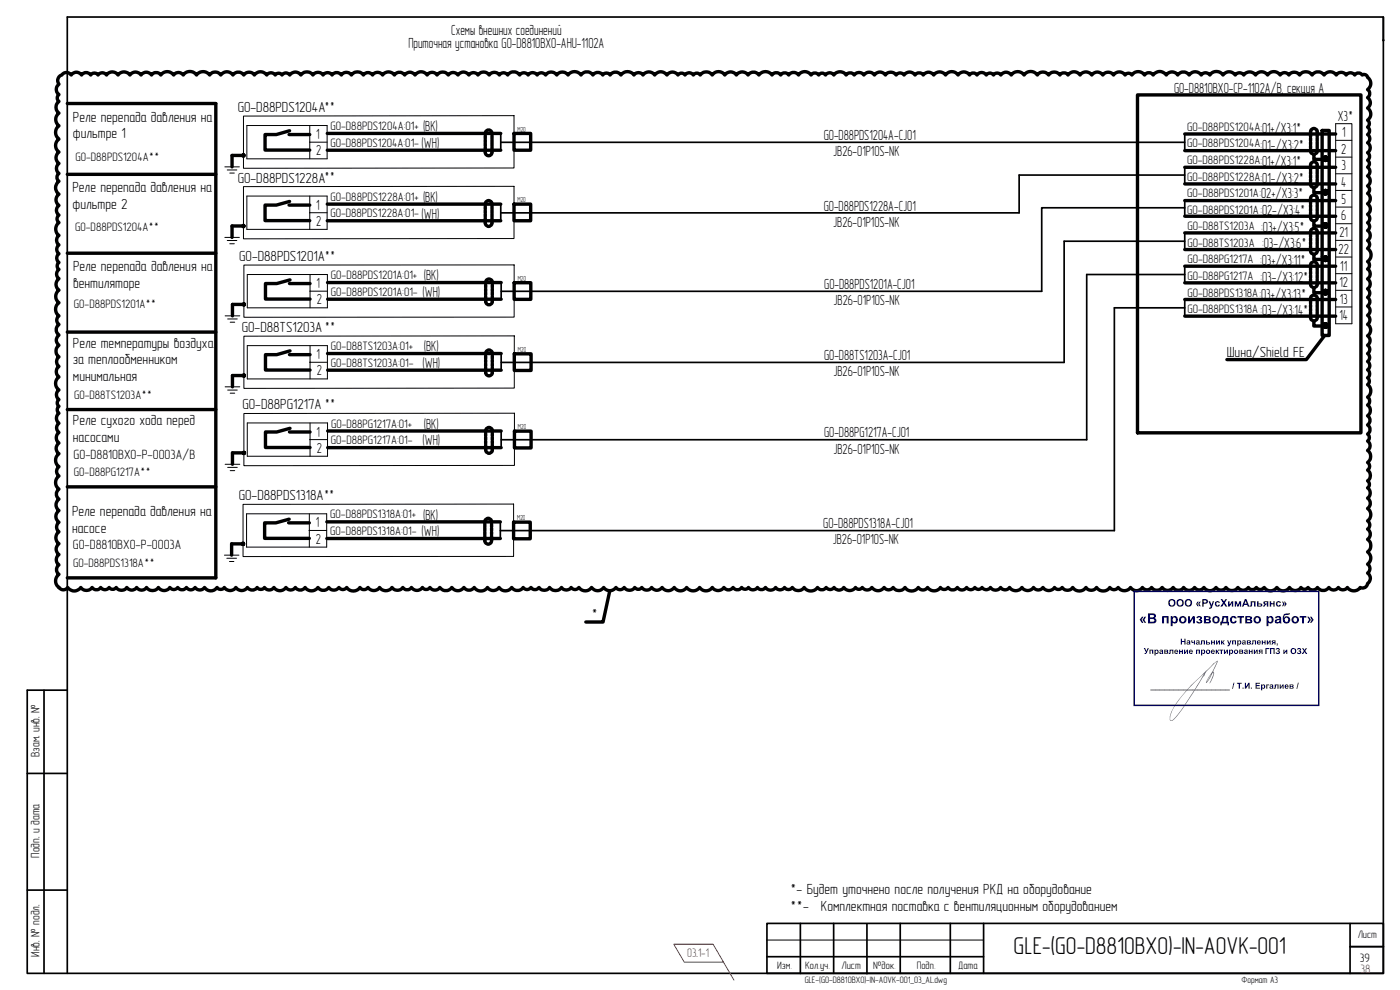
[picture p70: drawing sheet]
<svg xmlns="http://www.w3.org/2000/svg" width="420mm" height="297mm" viewBox="0 0 420 297" stroke-linecap="round" stroke-linejoin="round" font-family="sans-serif">
<defs><g id="words">
<text font-size="7.3" x="304.2" y="286.4">GLE-(G0-D8810BX0)-IN-AOVK-001</text>
<g font-size="4.4">
<text x="135.4" y="10.4">Схемы внешних соединений</text>
<text x="122.6" y="14.4">Приточная установка G0-D8810BX0-AHU-1102A</text>
<text x="352.3" y="27.9">G0-D8810BX0-CP-1102A/B, секция A</text>
<text x="71.3" y="33.6">G0-D88PDS1204A**</text>
<text x="21.9" y="36.5">Реле перепада давления на</text>
<text x="21.9" y="41.5">фильтре 1</text>
<text x="94.9" y="41.7">1</text>
<text x="127" y="39.4">(BK)</text>
<text x="378.2" y="39.9">:01+/X3:1*</text>
<text x="401.5" y="36.3">X3*</text>
<text x="402.8" y="41.1">1</text>
<text x="94.9" y="46.6">2</text>
<text x="126.5" y="44.4">(WH)</text>
<text x="247.2" y="42">G0-D88PDS1204A-CJ01</text>
<text x="250.1" y="46.9">JB26-01P10S-NK</text>
<text x="378.3" y="44.9">:01-/X3:2*</text>
<text x="402.5" y="46.1">2</text>
<text x="378.2" y="49.9">:01+/X3:1*</text>
<text x="402.6" y="51.1">3</text>
<text x="21.8" y="57.7">Реле перепада давления на</text>
<text x="71.3" y="54.8">G0-D88PDS1228A**</text>
<text x="378" y="59.5">:02+/X3:3*</text>
<text x="378.3" y="54.8">:01-/X3:2*</text>
<text x="402.5" y="56.1">4</text>
<text x="21.8" y="62.7">фильтре 2</text>
<text x="94.9" y="62.9">1</text>
<text x="126.5" y="65.6">(WH)</text>
<text x="127" y="60.6">(BK)</text>
<text x="247.2" y="63.2">G0-D88PDS1228A-CJ01</text>
<text x="378.2" y="64.4">:02-/X3:4*</text>
<text x="402.6" y="61.1">5</text>
<text x="94.9" y="67.8">2</text>
<text x="250.1" y="68.1">JB26-01P10S-NK</text>
<text x="378.5" y="69.5">:03+/X3:5*</text>
<text x="402" y="71.2">21</text>
<text x="402.5" y="66.1">6</text>
<text x="378.8" y="74.5">:03-/X3:6*</text>
<text x="401.7" y="76.1">22</text>
<text x="21.9" y="81.3">Реле перепада давления на</text>
<text x="71.8" y="78.3">G0-D88PDS1201A**</text>
<text x="378.2" y="79.6">:03+/X3:11*</text>
<text x="402.3" y="81.2">11</text>
<text x="21.9" y="86.3">вентиляторе</text>
<text x="95" y="86.5">1</text>
<text x="126.8" y="89.1">(WH)</text>
<text x="127.2" y="84.1">(BK)</text>
<text x="247.4" y="86.7">G0-D88PDS1201A-CJ01</text>
<text x="378" y="89.6">:03+/X3:13*</text>
<text x="378.2" y="84.5">:03-/X3:12*</text>
<text x="402" y="86.1">12</text>
<text x="95" y="91.3">2</text>
<text x="250.2" y="91.6">JB26-01P10S-NK</text>
<text x="378.2" y="94.5">:03-/X3:14*</text>
<text x="402.1" y="91.2">13</text>
<text x="72.6" y="99.6">G0-D88TS1203A **</text>
<text x="402" y="96.1">14</text>
<text x="21.9" y="104.3">Реле температуры воздуха</text>
<text x="95" y="107.8">1</text>
<text x="127.2" y="105.4">(BK)</text>
<text x="247.3" y="108">G0-D88TS1203A-CJ01</text>
<text x="368.2" y="107.3">Шина/Shield FE</text>
<text x="21.9" y="109.3">за теплообменником</text>
<text x="95" y="112.6">2</text>
<text x="126.8" y="110.4">(WH)</text>
<text x="250.1" y="112.9">JB26-01P10S-NK</text>
<text x="21.9" y="114.4">минимальная</text>
<text x="72.8" y="122.8">G0-D88PG1217A **</text>
<text x="21.9" y="127.6">Реле сухого хода перед</text>
<text x="95" y="131">1</text>
<text x="127.2" y="128.6">(BK)</text>
<text x="247.3" y="131.2">G0-D88PG1217A-CJ01</text>
<text x="21.9" y="132.6">насосами</text>
<text x="95" y="135.8">2</text>
<text x="126.8" y="133.6">(WH)</text>
<text x="250.1" y="136.1">JB26-01P10S-NK</text>
<text x="21.6" y="154.8">Реле перепада давления на</text>
<text x="71.7" y="150.1">G0-D88PDS1318A**</text>
<text x="127" y="155.9">(BK)</text>
<text x="21.6" y="159.8">насосе</text>
<text x="94.7" y="158.3">1</text>
<text x="126.5" y="160.9">(WH)</text>
<text x="247.1" y="158.5">G0-D88PDS1318A-CJ01</text>
<text x="94.8" y="163.1">2</text>
<text x="249.9" y="163.4">JB26-01P10S-NK</text>
<text x="177.5" y="185.6">*</text>
<text x="237.2" y="268.4">*- Будет уточнено после получения РКД на оборудование</text>
<text x="237.2" y="273.4">**-</text>
<text x="246.4" y="273.4">Комплектная поставка с вентиляционным оборудованием</text>
</g>
<g font-size="4">
<text x="22.1" y="137.7">G0-D8810BX0-P-0003A/B</text>
<text x="21.8" y="164.8">G0-D8810BX0-P-0003A</text>
</g>
<g font-size="3.7">
<text x="99.2" y="39">G0-D88PDS1204A:01+</text>
<text x="356.3" y="39.2">G0-D88PDS1204A</text>
<text x="99.1" y="44">G0-D88PDS1204A:01-</text>
<text x="356.3" y="44.2">G0-D88PDS1204A</text>
<text x="22.6" y="48.2">G0-D88PDS1204A**</text>
<text x="356.3" y="49.2">G0-D88PDS1228A</text>
<text x="356.3" y="54.2">G0-D88PDS1228A</text>
<text x="356.3" y="59.3">G0-D88PDS1201A</text>
<text x="99.1" y="65.2">G0-D88PDS1228A:01-</text>
<text x="99.2" y="60.2">G0-D88PDS1228A:01+</text>
<text x="356.3" y="64.2">G0-D88PDS1201A</text>
<text x="22.6" y="69.4">G0-D88PDS1204A**</text>
<text x="356.4" y="69">G0-D88TS1203A</text>
<text x="356.4" y="74">G0-D88TS1203A</text>
<text x="99.3" y="83.7">G0-D88PDS1201A:01+</text>
<text x="356.4" y="79">G0-D88PG1217A</text>
<text x="99.3" y="88.7">G0-D88PDS1201A:01-</text>
<text x="356.4" y="84">G0-D88PG1217A</text>
<text x="356.4" y="89">G0-D88PDS1318A</text>
<text x="22.2" y="92.3">G0-D88PDS1201A**</text>
<text x="356.4" y="94">G0-D88PDS1318A</text>
<text x="99.3" y="105.1">G0-D88TS1203A:01+</text>
<text x="99.3" y="110">G0-D88TS1203A:01-</text>
<text x="22.2" y="119.6">G0-D88TS1203A**</text>
<text x="99.4" y="128.3">G0-D88PG1217A:01+</text>
<text x="99.3" y="133.3">G0-D88PG1217A:01-</text>
<text x="22.2" y="142.8">G0-D88PG1217A**</text>
<text x="99.1" y="155.6">G0-D88PDS1318A:01+</text>
<text x="99.1" y="160.5">G0-D88PDS1318A:01-</text>
<text x="21.9" y="170.1">G0-D88PDS1318A**</text>
<text x="11.8" y="227.1" transform="rotate(-90 11.8 227.1)">Взам. инв. №</text>
<text x="11.8" y="257.3" transform="rotate(-90 11.8 257.3)">Подп. и дата</text>
<text x="11.8" y="287.1" transform="rotate(-90 11.8 287.1)">Инв. № подл.</text>
<text x="408.1" y="288.6">39</text>
</g>
<g font-size="3.7" fill="#f00">
<text x="206.3" y="287.1">03.1-1</text>
<text x="408.3" y="291.8">38</text>
</g>
<g font-size="3.2">
<text x="407.5" y="281.5">Лист</text>
<text x="233.2" y="290.7">Изм.</text>
<text x="241.6" y="290.7">Кол.уч.</text>
<text x="252.6" y="290.7">Лист</text>
<text x="262.1" y="290.7">№док.</text>
<text x="275.1" y="290.7">Подп.</text>
<text x="287.6" y="290.7">Дата</text>
</g>
<g font-size="2.8">
<text x="241.5" y="294.9">GLE-(G0-D8810BX0)-IN-AOVK-001_03_AL.dwg</text>
<text x="372.6" y="294.9">Формат А3</text>
</g>
<g font-size="2.2">
<text x="155.3" y="39.5">М20</text>
<text x="155.3" y="60.7">М20</text>
<text x="155.4" y="84.3">М20</text>
<text x="155.4" y="105.6">М20</text>
<text x="155.4" y="128.8">М20</text>
<text x="155.2" y="156.1">М20</text>
</g>
</g></defs>
<!-- layer: 0 -->
<g fill="none" stroke="#000" stroke-width=".3">
<path d="M73.1 34.8l81.2-.1v15.7l-81.2 .1zM74.1 37.7h24.1v10h-24.1zM93 37.7v10M67.5 50.1h4.3M68.2 51h2.9M69 51.9h1.3M73.1 56l81.2-.1v15.7l-81.2 .1zM74.1 58.8h24.1v10h-24.1zM93 42.7h5.2M93 58.8v10M67.5 71.2h4.3M68.2 72.2h2.9"/>
<path d="M69 73.1h1.3M73.2 79.5h81.1v15.7h-81.1zM93 63.8h5.2M67.6 94.8h4.4M68.3 95.7h2.9M69.1 96.7h1.3M74.2 82.4h24.1v10h-24.1zM93 87.4h5.3M93 82.4v10M67.6 116.1h4.4M68.3 117h2.9M69.1 118h1.3"/>
<path d="M73.2 100.9l81.1-.1v15.6l-81.1 .1zM74.2 103.7h24.1v10h-24.1zM93 103.7v10M93 108.7h5.3M67.6 139.3h4.4M73.2 124.1l81.2-.1v15.6l-81.2 .1zM74.2 126.9h24.1v10h-24.1zM93 126.9v10M93 131.9h5.3M68.3 140.2h2.9M69.1 141.2h1.3M72.9 151.3l81.2-.1v15.7l-81.2 .1z"/>
<path d="M74 154.2h24v10h-24zM92.8 159.2h5.2M92.8 154.2v10M67.4 166.6h4.3M68.1 167.5h2.9M68.9 168.5h1.3M230.2 282.1h65"/>
</g>
<g fill="#000" stroke="#000" stroke-width=".3">
<path d="M72.6 46.6v.3l.5-.3zM72.6 46.9l.5-.3-.3 .5zM73.1 46.6l-.3 .5h.3z"/>
<path d="M72.8 46.2l.3 .4v-.5zM72.8 46.2l.3 .4-.5-.2zM72.6 46.4v.2h.5z"/>
<path d="M73.1 46.6v.5h.2zM73.1 46.6l.4 .3-.2 .2zM73.1 46.6l.4 .3 .1-.3z"/>
<path d="M73.1 46.6h.5l-.1-.2zM73.3 46.2l.2 .2-.4 .2zM73.1 46.1v.5l.2-.4z"/>
<path d="M397.7 46.8h.3zM397.6 46.8h.4z"/>
<path d="M397.7 56.8h.3zM397.6 56.8h.4z"/>
<path d="M397.6 46.8l.6 .1zM397.4 46.9h.8z"/>
<path d="M397.6 48.5h.4zM397.6 48.5h.2z"/>
<path d="M397.6 56.8l.6 .1zM397.4 56.9h.8z"/>
<path d="M397.6 58.5h.4zM397.6 58.5h.2z"/>
<path d="M397.4 46.9l.9 .1zM397.3 47h1z"/>
<path d="M397.4 48.4h.8zM397.4 48.4l.6 .1z"/>
<path d="M397.4 56.9l.9 .1zM397.3 57h1z"/>
<path d="M397.4 58.4h.8zM397.4 58.4l.6 .1z"/>
<path d="M397.3 47l1.1 .1zM397.3 47l1.1 .1z"/>
<path d="M397.3 48.3h1zM397.3 48.3l.9 .1z"/>
<path d="M397.3 57l1.1 .1zM397.3 57l1.1 .1h-1.2z"/>
<path d="M397.3 58.3h1zM397.3 58.3l.9 .1z"/>
<path d="M397.2 47.1l1.3 .1zM397.2 47.1l1.3 .1h-1.5z"/>
<path d="M397.2 48.2h1.2zM397.2 48.2l1.1 .1z"/>
<path d="M397.2 57.1l1.3 .1zM397 57.2h1.5z"/>
<path d="M397.2 58.2h1.2zM397.2 58.2l1.1 .1z"/>
<path d="M397 47.2l1.6 .2-.1-.2zM397 47.2l1.6 .2h-1.6z"/>
<path d="M397 48.1h1.5zM397 48.1l1.4 .1z"/>
<path d="M397 57.2l1.6 .1zM397 57.2l1.6 .1z"/>
<path d="M397 58.1h1.5zM397 58.1l1.4 .1z"/>
<path d="M397 47.4l1.6 .1zM397 47.4l1.6 .1z"/>
<path d="M397 47.9l1.5 .2 .1-.2zM397 47.9l1.5 .2h-1.5z"/>
<path d="M397 57.3l1.6 .2zM397 57.3l1.6 .2z"/>
<path d="M397 57.9l1.5 .2 .1-.2zM397 57.9l1.5 .2h-1.5z"/>
<path d="M397 47.5l1.7 .2-.1-.2zM397 47.5l1.7 .2h-1.8z"/>
<path d="M397 47.8h1.6zM397 47.8l1.6 .1z"/>
<path d="M397 57.5l1.7 .1-.1-.1zM397 57.5l1.7 .1h-1.8z"/>
<path d="M397 57.8h1.6zM397 57.8l1.6 .1z"/>
<path d="M396.9 47.7l1.7 .1 .1-.1zM396.9 47.7l1.7 .1h-1.6z"/>
<path d="M396.9 57.6l1.7 .2 .1-.2zM396.9 57.6l1.7 .2h-1.6z"/>
<path d="M72.6 67.8v.3l.5-.3zM72.6 68.1l.5-.3-.3 .5zM73.1 67.8l-.3 .5h.3z"/>
<path d="M72.8 67.4l.3 .4v-.5zM72.8 67.4l.3 .4-.5-.2zM72.6 67.6v.2h.5z"/>
<path d="M73.1 67.8v.5h.2zM73.1 67.8l.4 .3-.2 .2zM73.1 67.8l.4 .3 .1-.3z"/>
<path d="M73.1 67.8h.5l-.1-.2zM73.3 67.4l.2 .2-.4 .2zM73.1 67.3v.5l.2-.4z"/>
<path d="M397.7 66.8h.3zM397.6 66.8h.4z"/>
<path d="M397.7 76.8h.3zM397.6 76.8h.4z"/>
<path d="M397.6 66.8l.6 .1zM397.4 66.9h.8z"/>
<path d="M397.6 68.5h.4zM397.6 68.5h.2z"/>
<path d="M397.6 76.8l.6 .1zM397.4 76.9h.8z"/>
<path d="M397.6 78.5h.4zM397.6 78.5h.2z"/>
<path d="M397.4 66.9l.9 .1zM397.3 67h1z"/>
<path d="M397.4 68.4h.8zM397.4 68.4l.6 .1z"/>
<path d="M397.4 76.9h.9zM397.3 76.9h1z"/>
<path d="M397.4 78.4h.8zM397.4 78.4l.6 .1z"/>
<path d="M397.3 67l1.1 .1zM397.3 67l1.1 .1h-1.2z"/>
<path d="M397.3 68.3h1zM397.3 68.3l.9 .1z"/>
<path d="M397.3 76.9l1.1 .2zM397.3 76.9l1.1 .2h-1.2z"/>
<path d="M397.3 78.3h1zM397.3 78.3l.9 .1z"/>
<path d="M397.2 67.1l1.3 .1zM397 67.2h1.5z"/>
<path d="M397.2 68.2h1.2zM397.2 68.2l1.1 .1z"/>
<path d="M397.2 77.1l1.3 .1zM397.2 77.1l1.3 .1h-1.5z"/>
<path d="M397.2 78.2h1.2zM397.2 78.2l1.1 .1z"/>
<path d="M397 67.2l1.6 .1zM397 67.2l1.6 .1z"/>
<path d="M397 68.1h1.5zM397 68.1l1.4 .1z"/>
<path d="M397 77.2l1.6 .1zM397 77.2l1.6 .1z"/>
<path d="M397 78.1h1.5zM397 78.1l1.4 .1z"/>
<path d="M397 67.3l1.6 .2v-.2zM397 67.3l1.6 .2h-1.6z"/>
<path d="M397 68h1.6zM397 68l1.5 .1z"/>
<path d="M397 77.3l1.6 .2v-.2zM397 77.3l1.6 .2h-1.6z"/>
<path d="M397 78h1.6zM397 78l1.5 .1z"/>
<path d="M397 67.5l1.7 .1zM397 67.5l1.7 .1z"/>
<path d="M397 67.8l1.6 .2v-.2zM397 67.8l1.6 .2h-1.6z"/>
<path d="M397 77.5l1.7 .2-.1-.2zM397 77.5l1.7 .2h-1.8z"/>
<path d="M397 77.8l1.6 .2v-.2zM397 77.8l1.6 .2h-1.6z"/>
<path d="M396.9 67.6l1.7 .2 .1-.2zM396.9 67.6l1.7 .2h-1.6z"/>
<path d="M396.9 77.7h1.8zM396.9 77.7l1.7 .1z"/>
<path d="M72.7 91.3v.3l.5-.3zM72.7 91.6l.5-.3-.3 .5zM73.2 91.3l-.3 .5h.3z"/>
<path d="M72.9 90.9l.3 .4v-.5zM72.7 91.1l.2-.2 .3 .4zM72.7 91.1v.2h.5z"/>
<path d="M73.2 91.3v.5h.2zM73.2 91.3l.4 .3-.2 .2zM73.2 91.3l.4 .3 .1-.3z"/>
<path d="M73.2 91.3h.5l-.1-.2zM73.4 90.9l.2 .2-.4 .2zM73.2 90.8v.5l.2-.4z"/>
<path d="M397.7 86.8h.3zM397.6 86.8h.4z"/>
<path d="M397.7 96.8h.3zM397.6 96.8h.4z"/>
<path d="M397.6 86.8l.6 .1zM397.4 86.9h.8z"/>
<path d="M397.6 88.5h.4zM397.6 88.5h.2z"/>
<path d="M397.6 96.8l.6 .1zM397.4 96.9h.8z"/>
<path d="M397.6 98.5h.4zM397.6 98.5h.2z"/>
<path d="M397.4 86.9l.9 .1zM397.3 87h1z"/>
<path d="M397.4 88.4h.8zM397.4 88.4l.6 .1z"/>
<path d="M397.4 96.9l.9 .1zM397.3 97h1z"/>
<path d="M397.4 98.4h.8zM397.4 98.4l.6 .1z"/>
<path d="M397.3 87l1.1 .1zM397.3 87l1.1 .1z"/>
<path d="M397.3 88.3h1zM397.3 88.3l.9 .1z"/>
<path d="M397.3 97l1.1 .1zM397.3 97l1.1 .1z"/>
<path d="M397.3 98.3h1zM397.3 98.3l.9 .1z"/>
<path d="M397.2 87.1l1.3 .1zM397 87.2h1.5z"/>
<path d="M397.2 88.2h1.2zM397.2 88.2l1.1 .1z"/>
<path d="M397.2 97.1l1.3 .1zM397 97.2h1.5z"/>
<path d="M397.2 98.2h1.2zM397.2 98.2l1.1 .1z"/>
<path d="M397 87.2l1.6 .1zM397 87.2l1.6 .1z"/>
<path d="M397 88.1h1.5zM397 88.1l1.4 .1z"/>
<path d="M397 97.2l1.6 .2-.1-.2zM397 97.2l1.6 .2h-1.6z"/>
<path d="M397 98.1h1.5zM397 98.1l1.4 .1z"/>
<path d="M397 87.3l1.6 .2v-.2zM397 87.3l1.6 .2h-1.6z"/>
<path d="M397 88h1.6zM397 88l1.5 .1z"/>
<path d="M397 97.4l1.6 .1zM397 97.4l1.6 .1z"/>
<path d="M397 97.9l1.5 .2 .1-.2zM397 97.9l1.5 .2h-1.5z"/>
<path d="M397 87.5l1.7 .2-.1-.2zM397 87.5l1.7 .2h-1.8z"/>
<path d="M397 87.8l1.6 .2v-.2zM397 87.8l1.6 .2h-1.6z"/>
<path d="M397 97.5l1.7 .1-.1-.1zM397 97.5l1.7 .1h-1.8z"/>
<path d="M397 97.8h1.6zM397 97.8l1.6 .1z"/>
<path d="M396.9 87.7h1.8zM396.9 87.7l1.7 .1z"/>
<path d="M396.9 97.6l1.7 .2 .1-.2zM396.9 97.6l1.7 .2h-1.6z"/>
<path d="M72.7 112.7v.2l.5-.2zM72.7 112.9l.5-.2-.3 .4zM73.2 112.7l-.3 .4 .3 .1z"/>
<path d="M72.9 112.3l.3 .4v-.5zM72.7 112.4l.2-.1 .3 .4zM72.7 112.4v.3h.5z"/>
<path d="M73.2 112.7v.5l.2-.1zM73.2 112.7l.4 .2-.2 .2zM73.2 112.7l.4 .2 .1-.2z"/>
<path d="M73.2 112.7h.5l-.1-.3zM73.4 112.3l.2 .1-.4 .3zM73.2 112.2v.5l.2-.4z"/>
<path d="M72.7 135.9l.1 .2 .4-.2zM72.8 136.1l.4-.2-.3 .4zM73.2 135.9l-.3 .4 .3 .1z"/>
<path d="M72.9 135.5l.3 .4v-.5zM72.9 135.5l.3 .4-.4-.2zM72.8 135.7l-.1 .2h.5z"/>
<path d="M73.2 135.9v.5l.2-.1zM73.2 135.9l.4 .2-.2 .2zM73.2 135.9l.4 .2 .1-.2z"/>
<path d="M73.2 135.9h.5l-.1-.2zM73.4 135.5l.2 .2-.4 .2zM73.2 135.4v.5l.2-.4z"/>
<path d="M72.4 163.2l.1 .2 .4-.2zM72.5 163.4l.4-.2-.2 .4zM72.9 163.2l-.2 .4 .2 .1z"/>
<path d="M72.7 162.7l.2 .5v-.5zM72.7 162.7l.2 .5-.4-.3zM72.5 162.9l-.1 .3h.5z"/>
<path d="M72.9 163.2v.5l.3-.1zM72.9 163.2l.5 .2-.2 .2zM72.9 163.2l.5 .2v-.2z"/>
<path d="M72.9 163.2h.5v-.3zM73.2 162.7l.2 .2-.5 .3zM72.9 162.7v.5l.3-.5z"/>
</g>
<g fill="none" stroke="#000" stroke-width=".51">
<path d="M150.3 40.1v5M150.3 42.7h205.3M355.6 40.2v5M355.6 50.2v5M355.6 52.5h-49.7v11.4h-155.6M150.3 61.3v5M355.6 62.3h-43v25.1h-162.2M355.6 60.2v4.7M355.6 69.9v5M355.6 79.9v5M355.6 72.4h-36.2v36.3h-169M150.4 84.8v5"/>
<path d="M355.6 89.9v5M355.6 82.4h-29.5v49.5h-175.7M355.6 92.4h-21.2v66.8h-184.2M150.4 106.1v5M150.4 129.4v5M150.2 156.6v5"/>
</g>
<g fill="none" stroke="#000" stroke-width="1">
<path d="M146 39.3l-.4 1.1M146.3 39.1h.7M147.3 39.3l.4 1.1M393.6 38.8l-.3 .6v.6M394 38.6h.7M395 38.8l.3 .4v.8M98.2 45.1h52.1M98.2 40h52.1M145.6 45.3l.4 1.2M145.6 40.8v.8M145.6 41.9v.8M145.6 43v.8"/>
<path d="M145.6 44.2v.7M146.3 46.7h.7M147.7 45.3l-.4 1.2M147.7 40.8v.8M147.7 41.9v.8M147.7 43v.8M147.7 44.2v.7M355.6 40.2h45.3M355.6 45.2h45.3M355.6 50.2h45.3M355.6 55.2h45.3M393.3 44.9v.6l.4 .5"/>
<path d="M393.3 54.8v.7l.4 .5M393.3 40.4v.7M393.3 41.5v.7M393.3 42.6v.8M393.3 43.7v.8M393.3 50.4v.7M393.3 51.5v.7M393.3 52.6v.8M393.3 53.7v.8M393.6 58.8l-.3 1.2M393.6 48.8l-.3 .5v.7M394 46.2h.7"/>
<path d="M394 58.6h.7M394 56.2h.7M394 48.6h.7M395 58.8l.3 .4v.8M395 48.8l.3 .4v.8M395.3 44.9v.8l-.3 .3M395.3 54.8v.9l-.3 .3M395.3 40.4v.7M395.3 41.5v.7M395.3 42.6v.8M395.3 43.7v.8M395.3 50.4v.7"/>
<path d="M395.3 51.5v.7M395.3 52.6v.8M395.3 53.7v.8M98.2 66.2h52.1M98.2 61.2h52.1M145.6 66.5l.4 1.1M145.6 62v.7M145.6 63.1v.8M145.6 64.2v.8M145.6 65.3v.8M146 60.4l-.4 1.2M146.3 67.8h.7"/>
<path d="M146.3 60.3h.7M147.3 60.4l.4 1.2M147.7 66.5l-.4 1.1M147.7 62v.7M147.7 63.1v.8M147.7 64.2v.8M147.7 65.3v.8M355.6 64.9h45.3M355.6 69.9h45.3M355.6 74.9h45.3M355.6 60.2h45.3M355.6 79.9h45.3"/>
<path d="M393.3 64.8v.7l.4 .5M393.3 74.9v.6l.4 .5M393.3 60.4v.7M393.3 61.5v.7M393.3 62.6v.8M393.3 63.7v.8M393.3 70.3v.8M393.3 71.5v.7M393.3 72.6v.7M393.3 73.7v.8M393.6 68.8l-.3 1.2M393.6 78.8l-.3 .6v.6"/>
<path d="M394 76.2h.7M394 68.6h.7M394 78.6h.7M394.7 66.2h-.7M395 68.8l.3 .4v.8M395 78.8l.3 .4v.8M395.3 64.8v.8l-.3 .4M395.3 74.9v.7l-.3 .4M395.3 60.4v.7M395.3 61.5v.7M395.3 62.6v.8M395.3 63.7v.8"/>
<path d="M395.3 70.3v.8M395.3 71.5v.7M395.3 72.6v.7M395.3 73.7v.8M98.3 84.8h52.1M98.3 89.8h52.1M145.8 90v.6l.3 .6M145.8 85.5v.8M145.8 86.6v.8M145.8 87.7v.8M145.8 88.9v.7M146.1 84l-.3 .5v.6"/>
<path d="M146.4 91.4h.7M146.4 83.8h.7M147.4 84l.3 .4v.7M147.7 90v.8l-.3 .4M147.7 85.5v.8M147.7 86.6v.8M147.7 87.7v.8M147.7 88.9v.7M355.6 84.9h45.3M355.6 89.9h45.3M355.6 94.9h45.3M393.3 84.9v.6l.4 .5"/>
<path d="M393.3 94.9v.6l.4 .5M393.3 80.3v.8M393.3 81.5v.7M393.3 82.6v.7M393.3 83.7v.8M393.3 90.4v.7M393.3 91.5v.7M393.3 92.6v.8M393.3 93.7v.8M393.6 88.8l-.3 .6v.6M394 86.2h.7M394 96.2h.7"/>
<path d="M394 88.6h.7M395 88.8l.3 .4v.8M395.3 84.9v.8l-.3 .3M395.3 94.9v.8l-.3 .3M395.3 80.3v.8M395.3 81.5v.7M395.3 82.6v.7M395.3 83.7v.8M395.3 90.4v.7M395.3 91.5v.7M395.3 92.6v.8M395.3 93.7v.8"/>
<path d="M98.3 106.1h52.1M98.3 111.1h52.1M145.8 111.3v.7l.3 .5M145.8 106.8v.8M145.8 108v.7M145.8 109.1v.7M145.8 110.2v.7M146.1 105.3l-.3 .6v.6M146.4 112.7h.7M146.4 105.1h.7M147.4 105.3l.3 .3v.9M147.7 111.3v.8l-.3 .4"/>
<path d="M147.7 106.8v.8M147.7 108v.7M147.7 109.1v.7M147.7 110.2v.7M98.3 134.3h52.1M98.3 129.3h52.1M145.8 134.6l.3 1.1M145.8 130.1v.7M145.8 131.2v.7M145.8 132.3v.7M145.8 133.4v.8M146.1 128.5l-.3 1.2"/>
<path d="M146.4 135.9h.8M146.4 128.3h.7M147.4 128.5l.3 .4v.8M147.7 134.6v.8l-.3 .3M147.7 130.1v.7M147.7 131.2v.7M147.7 132.3v.7M147.7 133.4v.8M98.1 156.6h52.1M145.5 157.3v.8M145.5 158.4v.8M145.5 159.6v.7"/>
<path d="M145.8 155.8l-.3 1.2M146.1 155.6h.8M147.2 155.8l.3 1.2M147.5 157.3v.8M147.5 158.4v.8M147.5 159.6v.7M98.1 161.6h52.1M145.5 161.8l.3 1.2M145.5 160.7v.7M146.2 163.2h.7M147.5 161.8l-.3 1.2M147.5 160.7v.7"/>
</g>
<!-- layer: 0 -->
<g fill="none" stroke="#000" stroke-width="1">
<path d="M17.7 23.1l1.1-.8a1.69 1.69 0 0 1 2.6 .2 1.83 1.83 0 0 1 3.1 0 1.67 1.67 0 0 1 2.7 0 1.32 1.32 0 0 1 2.2 0 1.53 1.53 0 0 1 2.6 0 2.08 2.08 0 0 1 3.4 0 2.16 2.16 0 0 1 3.6 0 2.02 2.02 0 0 1 3.3 0 1.87 1.87 0 0 1 3.2 0 1.72 1.72 0 0 1 2.8 0 2.33 2.33 0 0 1 3.8 0 1.74 1.74 0 0 1 2.9 0 2.4 2.4 0 0 1 4 0 2.41 2.41 0 0 1 3.9 0 2.02 2.02 0 0 1 3.4 0 2.19 2.19 0 0 1 3.6 0 1.99 1.99 0 0 1 3.3 0 1.91 1.91 0 0 1 3.1 0 2.27 2.27 0 0 1 3.8 0 1.53 1.53 0 0 1 2.5 0 1.21 1.21 0 0 1 2 0 1.38 1.38 0 0 1 2.4 0 2.02 2.02 0 0 1 3.3 0 2.2 2.2 0 0 1 3.6 0 1.85 1.85 0 0 1 3 0 1.63 1.63 0 0 1 2.8 0 1.72 1.72 0 0 1 2.7 0 1.81 1.81 0 0 1 3.1 0 2.2 2.2 0 0 1 3.6 0 1.67 1.67 0 0 1 2.7 0 1.81 1.81 0 0 1 3 0 2.16 2.16 0 0 1 3.6 0 1.89 1.89 0 0 1 3.1 0 1.83 1.83 0 0 1 3 0 2.19 2.19 0 0 1 3.7 0 1.77 1.77 0 0 1 2.9 0 2.06 2.06 0 0 1 3.4 0 1.78 1.78 0 0 1 3 0 1.94 1.94 0 0 1 3.2 0 1.63 1.63 0 0 1 2.7 0 2.06 2.06 0 0 1 3.4 0 1.85 1.85 0 0 1 3.1 0 1.49 1.49 0 0 1 2.5 0 2.2 2.2 0 0 1 3.6 0 1.53 1.53 0 0 1 2.5 0 1.63 1.63 0 0 1 2.7 0 1.53 1.53 0 0 1 2.5 0 2.02 2.02 0 0 1 3.4 0 2.06 2.06 0 0 1 3.4 0 2.37 2.37 0 0 1 3.9 0 2.16 2.16 0 0 1 3.5 0 1.82 1.82 0 0 1 3 0 1.32 1.32 0 0 1 2.2 0 1.99 1.99 0 0 1 3.3 0 2.37 2.37 0 0 1 3.8 0 1.63 1.63 0 0 1 2.8 0 2.12 2.12 0 0 1 3.5 0 2.23 2.23 0 0 1 3.7 0 1.98 1.98 0 0 1 3.3 0 1.29 1.29 0 0 1 2.1 0 1.49 1.49 0 0 1 2.5 0 1.25 1.25 0 0 1 2 0 2.2 2.2 0 0 1 3.6 0 2.25 2.25 0 0 1 3.8 0 2.08 2.08 0 0 1 3.5 0 2.12 2.12 0 0 1 3.5 0 1.99 1.99 0 0 1 3.3 0 2.41 2.41 0 0 1 3.9 0 1.57 1.57 0 0 1 2.6 0 1.46 1.46 0 0 1 2.4 0 1.82 1.82 0 0 1 2.9 0 2.25 2.25 0 0 1 3.8 0 1.4 1.4 0 0 1 2.3 0 1.21 1.21 0 0 1 2 0 1.49 1.49 0 0 1 2.5 0 2.23 2.23 0 0 1 3.7 0 1.5 1.5 0 0 1 2.5 0 1.74 1.74 0 0 1 2.8 0 1.91 1.91 0 0 1 3.2 0 1.98 1.98 0 0 1 3.3 0 1.95 1.95 0 0 1 3.2 0 1.42 1.42 0 0 1 2.4 0 1.98 1.98 0 0 1 3.3 0 1.5 1.5 0 0 1 2.5 0 1.87 1.87 0 0 1 3.1 0 2.16 2.16 0 0 1 3.6 0 2.25 2.25 0 0 1 3.7 0 2.04 2.04 0 0 1 3.5 0 1.36 1.36 0 0 1 2.2 0 1.66 1.66 0 0 1 2.8 0 1.28 1.28 0 0 1 2.2 0 1.32 1.32 0 0 1 2.2 0 1.87 1.87 0 0 1 3.1 0 2.33 2.33 0 0 1 3.8 0 2.4 2.4 0 0 1 4 0 2.06 2.06 0 0 1 3.4 0 2.06 2.06 0 0 1 3.4 0 1.46 1.46 0 0 1 2.4 0 2.19 2.19 0 0 1 3.6 0 2.12 2.12 0 0 1 3.6 0 1.98 1.98 0 0 1 3.3 0 1.95 1.95 0 0 1 3.2 0 2.08 2.08 0 0 1 3.5 0 1.21 1.21 0 0 1 2 0 2.29 2.29 0 0 1 3.8 0 1.57 1.57 0 0 1 2.6 0 2.36 2.36 0 0 1 3.9 0 2.04 2.04 0 0 1 3.4 0 2.1 2.1 0 0 1 3.5 0 2.19 2.19 0 0 1 3.6 0 1.57 1.57 0 0 1 2.6 0 2.36 2.36 0 0 1 3.9 0 2.23 2.23 0 0 1 3.7 0 1.53 1.53 0 0 1 2.6 0 2.16 2.16 0 0 1 3.5 0 2.15 2.15 0 0 1 3.6 0 2.25 2.25 0 0 1 3.8 0 1.56 1.56 0 0 1 2.6 0 1.95 1.95 0 0 1 3.2 0 2.31 2.31 0 0 1 3.8 0 2.2 2.2 0 0 1 3.6 0 2.19 2.19 0 0 1 3.6 0 1.77 1.77 0 0 1 3 0 1.57 1.57 0 0 1 2.6 0 1.36 1.36 0 0 1 2.2 0 1.03 1.03 0 0 1 1.6 .7 2.19 2.19 0 0 1 0 3.7 1.46 1.46 0 0 1 0 2.4 1.87 1.87 0 0 1 0 3.1 2.19 2.19 0 0 1 0 3.7 1.25 1.25 0 0 1 0 2 1.36 1.36 0 0 1 0 2.3 1.45 1.45 0 0 1 0 2.4 1.77 1.77 0 0 1 0 3 1.4 1.4 0 0 1 0 2.3 1.25 1.25 0 0 1 0 2.1 1.56 1.56 0 0 1 0 2.6 1.81 1.81 0 0 1 0 3 1.36 1.36 0 0 1 0 2.2 1.89 1.89 0 0 1 0 3.1 1.91 1.91 0 0 1 0 3.2 1.53 1.53 0 0 1 0 2.5 1.38 1.38 0 0 1 0 2.4 1.81 1.81 0 0 1 0 3 1.42 1.42 0 0 1 0 2.3 2.36 2.36 0 0 1 0 4 1.36 1.36 0 0 1 0 2.2 1.77 1.77 0 0 1 0 3 1.77 1.77 0 0 1 0 2.9 1.57 1.57 0 0 1 0 2.6 1.57 1.57 0 0 1 0 2.6 1.66 1.66 0 0 1 0 2.8 1.63 1.63 0 0 1 0 2.7 2.04 2.04 0 0 1 0 3.4 1.7 1.7 0 0 1 0 2.9 1.49 1.49 0 0 1 0 2.5 1.42 1.42 0 0 1 0 2.3 1.49 1.49 0 0 1 0 2.5 1.46 1.46 0 0 1 0 2.5 1.21 1.21 0 0 1 0 2 2.31 2.31 0 0 1 0 3.8 1.42 1.42 0 0 1 0 2.3 1.95 1.95 0 0 1 0 3.2 1.67 1.67 0 0 1 0 2.8 1.67 1.67 0 0 1 0 2.7 1.25 1.25 0 0 1 0 2.1 1.7 1.7 0 0 1 0 2.9 2.2 2.2 0 0 1 0 3.6 1.35 1.35 0 0 1 0 2.2 1.95 1.95 0 0 1 0 3.3 1.29 1.29 0 0 1 0 2.1 1.89 1.89 0 0 1 0 3.1 1.89 1.89 0 0 1 0 3.1 2.27 2.27 0 0 1 0 3.7 1.45 1.45 0 0 1 0 2.4 1.89 1.89 0 0 1 0 3.1 2.31 2.31 0 0 1 0 3.8 2.23 2.23 0 0 1 0 3.7 1.6 1.6 0 0 1 0 2.6 1.87 1.87 0 0 1 0 3.2 1.49 1.49 0 0 1-2.2 1.2 2.33 2.33 0 0 1-3.8 0 1.63 1.63 0 0 1-2.7 0 1.7 1.7 0 0 1-2.9 0 2.1 2.1 0 0 1-3.4 0 1.7 1.7 0 0 1-2.8 0 1.29 1.29 0 0 1-2.2 0 2.04 2.04 0 0 1-3.4 0 2.29 2.29 0 0 1-3.8 0 2.29 2.29 0 0 1-3.8 0 1.38 1.38 0 0 1-2.3 0 1.46 1.46 0 0 1-2.4 0 1.87 1.87 0 0 1-3.2 0 2.2 2.2 0 0 1-3.6 0 1.77 1.77 0 0 1-2.9 0 2.19 2.19 0 0 1-3.7 0 1.66 1.66 0 0 1-2.8 0 1.98 1.98 0 0 1-3.3 0 1.87 1.87 0 0 1-3.1 0 1.98 1.98 0 0 1-3.3 0 1.91 1.91 0 0 1-3.2 0 1.67 1.67 0 0 1-2.7 0 2.11 2.11 0 0 1-3.6 0 2.27 2.27 0 0 1-3.7 0 1.49 1.49 0 0 1-2.5 0 2.4 2.4 0 0 1-4 0 1.91 1.91 0 0 1-3.2 0 2.4 2.4 0 0 1-4 0 1.91 1.91 0 0 1-3.1 0 1.4 1.4 0 0 1-2.3 0 2.08 2.08 0 0 1-3.5 0 1.7 1.7 0 0 1-2.8 0 2.08 2.08 0 0 1-3.5 0 2.27 2.27 0 0 1-3.7 0 1.6 1.6 0 0 1-2.7 0 1.85 1.85 0 0 1-3 0 1.53 1.53 0 0 1-2.6 0 1.28 1.28 0 0 1-2.1 0 1.45 1.45 0 0 1-2.5 0 1.66 1.66 0 0 1-2.8 0 1.72 1.72 0 0 1-2.8 0 1.4 1.4 0 0 1-2.3 0 2.33 2.33 0 0 1-3.8 0 1.66 1.66 0 0 1-2.8 0 2.4 2.4 0 0 1-4 0 2.16 2.16 0 0 1-3.5 0 1.63 1.63 0 0 1-2.8 0 2.23 2.23 0 0 1-3.6 0 1.74 1.74 0 0 1-2.9 0 1.21 1.21 0 0 1-2 0 2.12 2.12 0 0 1-3.6 0 1.73 1.73 0 0 1-2.9 0 1.42 1.42 0 0 1-2.4 0 1.57 1.57 0 0 1-2.5 0 2.44 2.44 0 0 1-4.1 0 2.16 2.16 0 0 1-3.5 0 1.38 1.38 0 0 1-2.3 0 1.6 1.6 0 0 1-2.7 0 1.85 1.85 0 0 1-3.1 0 1.46 1.46 0 0 1-2.4 0 1.63 1.63 0 0 1-2.7 0 1.21 1.21 0 0 1-2 0 1.57 1.57 0 0 1-2.6 0 1.67 1.67 0 0 1-2.7 0 2.08 2.08 0 0 1-3.5 0 2.29 2.29 0 0 1-3.8 0 2.37 2.37 0 0 1-3.9 0 2.22 2.22 0 0 1-3.7 0 2.19 2.19 0 0 1-3.7 0 1.87 1.87 0 0 1-3.1 0 1.77 1.77 0 0 1-3 0 1.29 1.29 0 0 1-2.1 0 1.91 1.91 0 0 1-3.2 0 1.45 1.45 0 0 1-2.4 0 2.23 2.23 0 0 1-3.7 0 2.19 2.19 0 0 1-3.7 0 2.29 2.29 0 0 1-3.8 0 1.38 1.38 0 0 1-2.3 0 1.74 1.74 0 0 1-2.9 0 2.2 2.2 0 0 1-3.6 0 1.91 1.91 0 0 1-3.1 0 1.46 1.46 0 0 1-2.5 0 1.38 1.38 0 0 1-2.3 0 2.1 2.1 0 0 1-3.4 0 2.29 2.29 0 0 1-3.8 0 2.08 2.08 0 0 1-3.5 0 2.4 2.4 0 0 1-4 0 1.89 1.89 0 0 1-3.1 0 2.19 2.19 0 0 1-3.6 0 2.2 2.2 0 0 1-3.6 0 1.77 1.77 0 0 1-3 0 1.36 1.36 0 0 1-2.2 0 1.98 1.98 0 0 1-3.3 0 1.57 1.57 0 0 1-2.6 0 1.99 1.99 0 0 1-3.3 0 2.27 2.27 0 0 1-3.7 0 2.08 2.08 0 0 1-3.5 0 1.46 1.46 0 0 1-2.4 0 2.4 2.4 0 0 1-3.9 0 1.38 1.38 0 0 1-2.4 0 1.85 1.85 0 0 1-3 0 1.99 1.99 0 0 1-3.3 0 2.33 2.33 0 0 1-3.8 0 1.78 1.78 0 0 1-3 0 1.7 1.7 0 0 1-2.8 0 2.15 2.15 0 0 1-3.6 0 1.7 1.7 0 0 1-2.8 0 1.32 1.32 0 0 1-2.2 0 1.78 1.78 0 0 1-2.9 0 2.08 2.08 0 0 1-3.5 0 2.08 2.08 0 0 1-3.5 0 1.28 1.28 0 0 1-2.1 0 2.25 2.25 0 0 1-3.8 0 1.7 1.7 0 0 1-2.9 0 1.52 1.52 0 0 1-2.5 0 1.61 1.61 0 0 1-2.7 0 1.42 1.42 0 0 1-2.3 0 2.04 2.04 0 0 1-3.5 0 2.16 2.16 0 0 1-3.5 0 1.77 1.77 0 0 1-3 0 1.77 1.77 0 0 1-2.9 0 1.91 1.91 0 0 1-3.2 0 1.29 1.29 0 0 1-2.1 0 1.53 1.53 0 0 1-2.6 0 1.57 1.57 0 0 1-2.6 0 2.06 2.06 0 0 1-3.3 0 2.36 2.36 0 0 1-4 0 1.71 1.71 0 0 1-2.9-.3 2.41 2.41 0 0 1 .3-3.7 1.76 1.76 0 0 1 0-2.8 1.89 1.89 0 0 1 0-3.1 1.99 1.99 0 0 1 0-3.3 2.2 2.2 0 0 1 0-3.6 1.76 1.76 0 0 1 0-2.8 2.12 2.12 0 0 1 0-3.5 2.1 2.1 0 0 1 0-3.4 1.86 1.86 0 0 1 0-3 2.41 2.41 0 0 1 0-4 1.72 1.72 0 0 1 0-2.8 2.37 2.37 0 0 1 0-3.9 1.95 1.95 0 0 1 0-3.2 1.97 1.97 0 0 1 0-3.2 1.67 1.67 0 0 1 0-2.7 1.86 1.86 0 0 1 0-3 1.31 1.31 0 0 1 0-2.1 1.27 1.27 0 0 1 0-2 1.74 1.74 0 0 1 0-2.9 2.37 2.37 0 0 1 0-3.9 1.97 1.97 0 0 1 0-3.2 1.76 1.76 0 0 1 0-2.8 2.18 2.18 0 0 1 0-3.5 1.85 1.85 0 0 1 0-3.1 1.97 1.97 0 0 1 0-3.1 1.57 1.57 0 0 1 0-2.6 2.41 2.41 0 0 1 0-4 2.31 2.31 0 0 1 0-3.7 2.14 2.14 0 0 1 0-3.5 1.67 1.67 0 0 1 0-2.8 1.25 1.25 0 0 1 0-2 1.61 1.61 0 0 1 0-2.7 1.65 1.65 0 0 1 0-2.6 1.76 1.76 0 0 1 0-2.9 2.39 2.39 0 0 1 0-3.8 1.36 1.36 0 0 1 0-2.3 1.78 1.78 0 0 1 0-2.9 2.02 2.02 0 0 1 0-3.3 2.37 2.37 0 0 1 0-3.9 1.44 1.44 0 0 1 0-2.3 1.86 1.86 0 0 1 0-3 2.1 2.1 0 0 1 0-3.5 2.37 2.37 0 0 1 0-3.9 2.46 2.46 0 0 1 0-4 2.35 2.35 0 0 1 0-3.8 2.18 2.18 0 0 1 0-3.5 1.27 1.27 0 0 1 0-2 1.93 1.93 0 0 1 0-3.1l-.4-1zM20.2 31.1h44.6M64.8 31.1v142.3h-44.6M86.9 39.2l-4 1.2h-3.4v4.6h13.5M341.4 28.5h67v101.4h-67zM396.8 39.1h2.1v61.6h-2.1zM20.2 52.3h44.6M73.1 46.6h-3.5v3.5M86.7 40.4h6.3M154.3 40h5v5.1h-5zM394.3 46.3v1.5h3.4M394.3 56.3v1.5h3.4"/>
<path d="M20.2 76h44.6M73.1 67.8h-3.5v3.4M86.7 61.5h6.3M86.9 60.4l-4 1.1h-3.4v4.7h13.5M154.3 61.2h5v5h-5zM394.3 66.3v1.5h3.4M394.3 76.3v1.5h3.4M20.2 99.6h44.6M73.2 91.3h-3.4v3.5M86.9 85.1h6.1M87 84l-3.9 1.1h-3.4v4.6h13.3M154.3 84.8h5v5h-5z"/>
<path d="M394.3 86.3v1.5h3.4M394.3 96.3v1.5h3.4M73.2 112.7h-3.4v3.4M86.9 106.4h6.1M87 105.3l-3.9 1.1h-3.4v4.6h13.3M154.3 106.2h5.1v5h-5.1zM397.6 100.7l-5.6 7.2h-23.8M20.2 122.9h44.6M73.2 135.9h-3.4v3.4M86.9 129.6h6.1M87 128.5l-3.9 1.1h-3.4v4.7h13.3M154.4 129.4h5v5h-5z"/>
<path d="M20.2 146.1h44.6M86.6 156.9h6.2M86.8 155.8l-4 1.1h-3.4v4.6h13.4M154.1 156.7h5v5h-5zM72.9 163.2h-3.4v3.4M183 177.2l-2 9.4h-5.2"/>
</g>
<path d="M415.2 5.1v7M13.2 207.1v84.9M20.2 207.1h-12v84.9h407v-286.9h-395v286.9M8.2 232.1h12M8.2 267.1h12" fill="none" stroke="#000" stroke-width=".51"/>
<circle cx="415.2" cy="12.1" r=".22" fill="#000" stroke="#000" stroke-width=".3"/>
<path d="M400.9 37.1h4.8v60h-4.8zM400.9 42.1h4.8M400.9 57.1h4.8M400.9 47.1h4.8M400.9 52.1h4.8M400.9 62.1h4.8M400.9 67.1h4.8M400.9 72.1h4.8M400.9 77.1h4.8M400.9 82.1h4.8M400.9 87.1h4.8M400.9 92.1h4.8" fill="none" stroke="#000" stroke-width=".3"/>
<!-- layer: 0 -->
<path d="M230.2 277.1h185v14.9h-185zM240.2 277.1v15M250.2 277.1v14.9M260.2 277.2v15M270.2 277.1v14.9M285.2 277.1v14.9M295.2 277.1v14.9M405.2 277.1v15M230.2 287h65" fill="none" stroke="#000" stroke-width=".51"/>
<path d="M405.2 284h10" fill="none" stroke="#000" stroke-width=".59"/>
<path d="M340.4 177.4h55.4v34.2h-55.4z" fill="none" stroke="#000080" stroke-width=".45"/>
<g fill="#000080">
<path d="M342.7 185h.5l-.6 1 .6 .9h-.5l-.7-.9zM343.5 185h.5l-.6 1 .6 .9h-.5l-.6-.9zM344.5 184h1.2a.8 .8 0 0 1 1.1 .4 .8 .8 0 0 1-.3 1 .89 .89 0 0 1 .5 1.3 .89 .89 0 0 1-1.3 .3h-1.2zM345.1 184.5v.7a.88 .88 0 0 0 1.2-.3 .86 .86 0 0 0-1.2-.4zM345.1 185.7v.8h.9a.44 .44 0 0 0 .4-.6 .44 .44 0 0 0-.6-.2zM348.8 184.9h1.9v2.1h-.6v-1.7h-.8v1.7h-.5zM351.3 184.9h.6v.3a1.03 1.03 0 0 1 1.5 0 1.03 1.03 0 0 1-.1 1.5 .84 .84 0 0 1-1.4 .1v1.1h-.6zM352.1 185.4a.63 .63 0 0 0-.2 .9 .63 .63 0 0 0 .9 .2 .63 .63 0 0 0 .1-.9 .63 .63 0 0 0-.8-.2zM353.8 186a1.15 1.15 0 0 1 2.3 0 1.15 1.15 0 0 1-2.3 0zM354.6 185.5a.66 .66 0 0 0 0 1 .66 .66 0 0 0 1-.2 .66 .66 0 0 0-.4-1zM356.6 184.9h.5v1.3l.9-1.3h.6v2.1h-.6v-1.3l-.9 1.3h-.5zM359.3 185a.74 .74 0 0 1 1-.2 .74 .74 0 0 1 .2 1.1h-.2a.62 .62 0 0 1 .5 .9 .62 .62 0 0 1-.9 .3l-.5-.1-.5-.5 .6-.1 .3 .3 .4-.1v-.3l-.4-.2 .1-.3a.28 .28 0 0 0 .3-.3 .28 .28 0 0 0-.3-.3l-.4 .3-.5-.1zM361.3 184.9h1.3a.59 .59 0 0 1 .7 .2 .59 .59 0 0 1 0 .7l-.3 .1a.58 .58 0 0 1 .4 .7 .58 .58 0 0 1-.7 .4h-1.4zM361.9 185.2v.6l.9-.2-.1-.3zM361.9 186.1v.6l.9-.2-.1-.3zM363.8 186a1.15 1.15 0 0 1 2.3 0 1.15 1.15 0 0 1-2.3 0zM364.5 185.5a.66 .66 0 0 0 0 1 .66 .66 0 0 0 1-.2 .66 .66 0 0 0-.4-1zM366.8 184.9h1.8l.2 2.7h-.4v-.6h-1.7v.6h-.5v-1a1.48 1.48 0 0 0 .6-1.7zM367.3 185.3l-.3 1.3h1v-1.3zM369.4 185.1a1.06 1.06 0 0 1 1.8 .4l-.6 .1-.1-.2a.56 .56 0 0 0-.7 .1 .56 .56 0 0 0-.1 .7l.5 .4 .4-.4 .6 .1a1.12 1.12 0 0 1-1.7 .6 1.12 1.12 0 0 1-.1-1.8zM371.3 184.9h2v.4h-.7v1.7h-.5v-1.7h-.8zM373.7 184.9h1.3a.59 .59 0 0 1 .6 .2 .59 .59 0 0 1 .1 .7l-.3 .1a.58 .58 0 0 1 .4 .7 .58 .58 0 0 1-.7 .4h-1.4zM374.3 185.2v.6l.9-.2-.1-.3zM374.3 186.1v.6l.9-.2-.1-.3zM376.2 186a1.15 1.15 0 0 1 2.3 0 1.15 1.15 0 0 1-2.3 0zM376.9 185.5a.66 .66 0 0 0 0 1 .66 .66 0 0 0 1-.2 .66 .66 0 0 0-.4-1zM380.1 184.9h.5v.3a1.03 1.03 0 0 1 1.5 0 1.03 1.03 0 0 1-.1 1.5 .84 .84 0 0 1-1.3 .1v1.1h-.6zM380.8 185.4a.63 .63 0 0 0-.1 .9 .63 .63 0 0 0 .8 .2 .63 .63 0 0 0 .2-.9 .63 .63 0 0 0-.9-.2zM382.9 185a.94 .94 0 0 1 1-.2 .94 .94 0 0 1 .6 .9l.1 1.3h-.5l-.1-.2a.73 .73 0 0 1-1.3 .1 .73 .73 0 0 1 .7-1.1l.5-.2a.4 .4 0 0 0-.3-.4 .4 .4 0 0 0-.5 .3l-.5-.1zM383.3 186.2l-.2 .2a.44 .44 0 0 0 .6 .2 .44 .44 0 0 0 .2-.6zM385.3 184.4l.6-.3 1.2-.1-.1 .4-.7 .1a.76 .76 0 0 0-.9 .9 1.1 1.1 0 0 1 1.6 0 1.1 1.1 0 0 1-.2 1.6 1.1 1.1 0 0 1-1.6-.3 2.56 2.56 0 0 1 .1-2.3zM385.6 186a.59 .59 0 0 0 1.1 0 .59 .59 0 0 0-1.1 0zM387.6 186a1.15 1.15 0 0 1 2.3 0 1.15 1.15 0 0 1-2.3 0zM388.3 185.5a.66 .66 0 0 0 0 1 .66 .66 0 0 0 1-.2 .66 .66 0 0 0-.4-1zM390.1 184.9h2v.4h-.7v1.7h-.6v-1.7h-.7zM393.1 185h.5l.7 1-.7 .9h-.5l.6-.9zM392.3 185h.5l.6 1-.6 .9h-.5l.6-.9z"/>
<path d="M354.4 191.6h.3v.7h.7v-.7h.4v1.8h-.4v-.8h-.7v.8h-.3zM356.2 192.2a.56 .56 0 0 1 .6-.1 .56 .56 0 0 1 .4 .5l.1 .8-.4-.1a.42 .42 0 0 1-.6 .1 .42 .42 0 0 1-.1-.6l.7-.3-.2-.1-.6 .1zM356.5 192.9v.2l.2 .1 .2-.4zM357.5 192.1h.3l.1 .5 .2 .1h.2v-.6h.3v1.3h-.3v-.5a.58 .58 0 0 1-.7-.1 .58 .58 0 0 1-.1-.7zM359 192.2a.56 .56 0 0 1 .6-.1 .56 .56 0 0 1 .4 .5l.1 .8-.4-.1a.42 .42 0 0 1-.6 .1 .42 .42 0 0 1-.1-.6l.7-.3-.2-.1-.6 .1zM359.3 192.9v.2l.2 .1 .2-.4zM360.5 192.1h1.1v1.3h-.3v-1h-.5l-.1 .9-.5 .1v-.3h.2zM361.9 192.1h.4v.5l.8 .2v.5l-1.2 .1zM362.3 192.9v.3l.5-.1zM363.5 192.1h.3v.5h.5v-.5h.3v1.3h-.3v-.5h-.5v.5h-.3zM365 192.1h.3v.8l.5-.8h.3v1.3h-.3v-.8l-.5 .8h-.3zM366.5 192.1h.3v.5l.4-.4 .3-.1-.4 .6 .5 .7h-.4l-.4-.5v.5h-.3zM368.3 192.1h.3l.3 .9 .3-.9h.4l-.9 1.8h-.3l-.1-.3 .5-.2zM369.8 192.1h1.1v1.3h-.3v-1h-.5v1h-.3zM371.3 192.1h.3v.2a.58 .58 0 0 1 .8 .1 .58 .58 0 0 1 0 .7 .58 .58 0 0 1-.8 .1v.7h-.3zM371.6 192.8a.35 .35 0 0 0 .7 0 .35 .35 0 0 0-.7 0zM372.9 192.2a.56 .56 0 0 1 .6-.1 .56 .56 0 0 1 .4 .5v.8l-.3-.1a.42 .42 0 0 1-.7 .1 .42 .42 0 0 1 0-.6l.6-.3-.1-.1-.6 .1zM373.1 192.9v.2l.3 .1 .1-.4zM374.2 192.1l1.1 .1v1.1l-1.1 .1zM374.5 192.3v.3l.6-.1zM374.5 192.9v.3l.6-.1zM375.8 192.1h1.2v1.3h-.4v-1h-.4l-.1 .9-.5 .1v-.3h.2zM377.4 192.3a.62 .62 0 0 1 .7-.1 .62 .62 0 0 1 .3 .7h-.8l.2 .3 .6-.2a.65 .65 0 0 1-1 .3 .65 .65 0 0 1 0-1zM377.6 192.4v.2h.5l-.2-.2zM378.7 192.1h.3v.5h.5v-.5h.3v1.3h-.3v-.5h-.5v.5h-.3zM380.2 192.1h.3v.8l.5-.8h.4v1.3h-.4v-.8l-.5 .8h-.3zM381.7 192.3l1.1-.2v1.3h-.3v-.5l-.6 .5h-.4l.5-.6-.4-.2zM382 192.4v.2l.5 .1v-.4zM383.1 193.1h.4v.4l-.3 .3z"/>
<path d="M343.3 194.4h.4l.4 .9 .3-.9h.4l-1 1.8h-.3v-.3l.4-.2zM345 194.9h1.1v1.3h-.3v-1h-.5v1h-.3zM346.5 194.9h.3v.2a.58 .58 0 0 1 .8 .1 .58 .58 0 0 1 0 .7 .58 .58 0 0 1-.8 .1v.7h-.3zM346.8 195.6a.35 .35 0 0 0 .7 0 .35 .35 0 0 0-.7 0zM348.1 195a.56 .56 0 0 1 .6-.1 .56 .56 0 0 1 .3 .5l.1 .8-.4-.1a.42 .42 0 0 1-.6 .1 .42 .42 0 0 1 0-.6l.6-.3-.1-.1-.7 .1zM348.3 195.7v.2l.3 .1 .1-.4zM349.4 194.9l1.1 .1v1.1l-1.1 .1zM349.7 195.1v.3l.5-.1zM349.7 195.7v.3l.6-.1zM351 194.9h1.1v1.3h-.3v-1h-.5v.9l-.5 .1v-.3h.2zM352.6 195.1a.62 .62 0 0 1 .7-.1 .62 .62 0 0 1 .3 .7h-.9l.2 .3 .7-.2a.65 .65 0 0 1-1 .3 .65 .65 0 0 1 0-1zM352.8 195.2l-.1 .2h.5l-.1-.2zM353.9 194.9h.3v.5h.5v-.5h.3v1.3h-.3v-.5h-.5v.5h-.3zM355.4 194.9h.3v.8l.5-.8h.3v1.3h-.3v-.8l-.5 .8h-.3zM357 195.1a.62 .62 0 0 1 .7-.1 .62 .62 0 0 1 .3 .7h-.9l.3 .3 .6-.2a.65 .65 0 0 1-1 .3 .65 .65 0 0 1 0-1zM357.2 195.2l-.1 .2h.6l-.2-.2zM358.9 194.9h1.2v1.3h-.3v-1h-.5v1h-.4zM360.5 194.9h.3v.2a.58 .58 0 0 1 .7 .1 .58 .58 0 0 1 .1 .7 .58 .58 0 0 1-.8 .1v.7h-.3zM360.8 195.6a.35 .35 0 0 0 .7 0 .35 .35 0 0 0-.7 0zM361.9 195.6a.67 .67 0 0 1 1.3 0 .67 .67 0 0 1-1.3 0zM362.2 195.6a.4 .4 0 0 0 .8 0 .4 .4 0 0 0-.8 0zM363.6 195.1a.62 .62 0 0 1 .7-.1 .62 .62 0 0 1 .3 .7h-.9l.3 .3 .6-.2a.65 .65 0 0 1-1 .3 .65 .65 0 0 1 0-1zM363.8 195.2l-.1 .2h.6l-.2-.2zM364.9 194.9h.3v.5l.3-.4 .4-.1-.4 .6 .4 .7h-.3l-.4-.5v.5h-.3zM366 194.9h1.1v.3h-.4v1h-.3v-1h-.4zM367.3 194.9h.4v.8l.5-.8h.3v1.3h-.3v-.8l-.5 .8h-.4zM368.8 194.9h.4v.2a.58 .58 0 0 1 .7 .1 .58 .58 0 0 1 .1 .7 .58 .58 0 0 1-.8 .1v.7h-.4zM369.2 195.6a.35 .35 0 0 0 .7 0 .35 .35 0 0 0-.7 0zM370.3 195.6a.67 .67 0 0 1 1.3 0 .67 .67 0 0 1-1.3 0zM370.6 195.6a.4 .4 0 0 0 .8 0 .4 .4 0 0 0-.8 0zM371.9 194.9l1.1 .1v1.1l-1.1 .1zM372.2 195.1v.3l.5-.1zM372.2 195.7v.3l.6-.1zM373.5 195a.56 .56 0 0 1 .6-.1 .56 .56 0 0 1 .4 .5v.8l-.3-.1a.42 .42 0 0 1-.7 .1 .42 .42 0 0 1 0-.6l.6-.3-.1-.1-.6 .1zM373.7 195.7v.2l.3 .1 .1-.4zM374.8 194.9h.3v.5h.5v-.5h.4v1.3h-.4v-.5h-.5v.5h-.3zM376.3 194.9h.3v.8l.5-.8h.4v1.3h-.4v-.8l-.5 .8h-.3zM377.8 195.1l1.1-.2v1.3h-.3v-.5l-.6 .5h-.4l.5-.6-.3-.2zM378.2 195.2v.2l.4 .1v-.4z"/>
<path d="M379.7 194.5h1.2v.3h-.8v1.4h-.4zM381.1 194.5h1.5v1.7h-.4v-1.4h-.7v1.4h-.4zM383 194.6a.55 .55 0 0 1 .8-.2 .55 .55 0 0 1 .1 .8l-.1 .1a.59 .59 0 0 1 .1 .9 .59 .59 0 0 1-.9 0l-.2-.4 .3-.1a.32 .32 0 0 0 .4 .3 .32 .32 0 0 0 .2-.4l-.3-.1 .3-.7-.9 .1zM385.2 194.9h.3v.8l.5-.8h.3v1.3h-.3v-.8l-.5 .8h-.3zM387.3 195.3a.9 .9 0 0 1 1.8 0 .9 .9 0 0 1-1.8 0zM387.7 195.4a.55 .55 0 0 0 1.1 0 .55 .55 0 0 0-1.1 0zM389.4 194.6a.55 .55 0 0 1 .8-.2 .55 .55 0 0 1 .1 .8l-.1 .1a.59 .59 0 0 1 .1 .9 .59 .59 0 0 1-.9 0l-.2-.4 .3-.1a.32 .32 0 0 0 .4 .3 .32 .32 0 0 0 .2-.4l-.4-.1 .4-.7-.9 .1zM390.7 194.5h.5l.3 .5 .4-.5h.4l-.6 .8 .6 .9h-.4l-.4-.6-.4 .6h-.4l.6-.9z"/>
<path d="M345.2 206.9h1.5v.2h-1.5zM346.6 206.9h1.5v.2h-1.5zM348 206.9h1.5v.2h-1.5zM349.4 206.9h1.5v.2h-1.5zM350.8 206.9h1.5v.2h-1.5zM352.2 206.9h1.5v.2h-1.5zM353.6 206.9h1.5v.2h-1.5zM355 206.9h1.5v.2h-1.5zM356.4 206.9h1.5v.2h-1.5zM357.8 206.9h1.5v.2h-1.5zM359.2 206.9h1.5v.2h-1.5zM360.6 206.9h1.5v.2h-1.5zM362 206.9h1.5v.2h-1.5zM363.4 206.9h1.5v.2h-1.5zM364.8 206.9h1.5v.2h-1.5zM366.2 206.9h1.5v.2h-1.5zM367.6 206.9h1.5v.2h-1.5zM370.2 204.8h.3l-.5 1.9h-.2zM371.2 204.9h1.5v.3h-.6v1.4h-.3v-1.4h-.6zM372.9 206.3h.3v.3h-.3zM373.6 204.9h.3v1.2l.8-1.2h.3v1.7h-.3v-1.1l-.7 1.1h-.4zM375.4 206.3h.3v.3h-.3zM376.8 204.9h1.3v.3h-.9v.4h.9v.3h-.9v.4h1v.3h-1.4zM378.5 205.4h.3v.1a.59 .59 0 0 1 .8 .1 .59 .59 0 0 1 0 .8 .59 .59 0 0 1-.8 .1v.6h-.3zM378.8 206a.35 .35 0 0 0 .7 0 .35 .35 0 0 0-.7 0zM380 205.4h.9v.2h-.6v1h-.3zM381.1 205.5a.57 .57 0 0 1 .6-.2 .57 .57 0 0 1 .4 .5l.1 .8-.4-.1a.43 .43 0 0 1-.6 .1 .43 .43 0 0 1-.1-.6l.7-.2-.2-.2-.6 .1zM381.4 206.1v.3h.2l.2-.4zM382.6 205.4h1.1v1.2h-.3v-1h-.5l-.1 .9-.5 .1v-.2h.2zM384.1 205.4h.3v.8l.5-.8h.4v1.2h-.4v-.8l-.5 .8h-.3zM385.7 205.5a.63 .63 0 0 1 .7-.1 .63 .63 0 0 1 .3 .7h-.8l.2 .3 .6-.1a.66 .66 0 0 1-1 .2 .66 .66 0 0 1 0-1zM385.9 205.7v.2h.5l-.2-.3zM387 205.4h1.1l.1 1.2h-1.2zM387.4 205.6v.3l.5-.1zM387.4 206.1v.3l.5-.1zM389.5 204.8h.3l-.5 1.9h-.2z"/>
<path d="M350.6 180.9a1.15 1.15 0 0 1 2.3 0 1.15 1.15 0 0 1-2.3 0zM351.2 180.3a.71 .71 0 0 0 0 1.1 .71 .71 0 0 0 1.1-.2 .7 .7 0 0 0-.1-.9 .7 .7 0 0 0-1 0zM353.1 180.9a1.15 1.15 0 0 1 2.3 0 1.15 1.15 0 0 1-2.3 0zM353.7 180.3a.71 .71 0 0 0 0 1.1 .71 .71 0 0 0 1.1-.2 .7 .7 0 0 0-.2-.9 .7 .7 0 0 0-.9 0zM355.5 180.9a1.15 1.15 0 0 1 2.3 0 1.15 1.15 0 0 1-2.3 0zM356.2 180.3a.71 .71 0 0 0-.1 1.1 .71 .71 0 0 0 1.1-.2 .7 .7 0 0 0-.1-.9 .7 .7 0 0 0-.9 0zM359.4 180.5h.4l-.4 .7 .4 .7h-.4l-.5-.7zM360 180.5h.4l-.4 .7 .4 .7h-.4l-.5-.7zM360.8 179.8h.7a.75 .75 0 0 1 1 .6 .75 .75 0 0 1-.9 .8h-.3v.8h-.5zM361.3 180.1v.7h.5a.31 .31 0 0 0 .3-.3 .31 .31 0 0 0-.3-.3zM362.7 180.4h.5l.4 1.1 .4-1.1h.4l-.8 2-.3 .3h-.4l-.1-.4h.4l.1-.3zM364.8 180.6a.8 .8 0 0 1 1.3 .3h-.4l-.2-.2a.45 .45 0 0 0-.5 .6 .45 .45 0 0 0 .7 .2h.5a.84 .84 0 0 1-1.3 .4 .84 .84 0 0 1-.1-1.3zM366.3 179.8h.5l.5 .7 .5-.7h.5l-.7 1.1 .8 1.1h-.6l-.5-.8-.5 .8h-.6l.8-1.2zM368.6 180.4h.4v1l.7-1h.4v1.6h-.4v-1l-.7 1h-.4zM370.6 180.4h.5l.4 1.1 .4-1.1h.6v1.6h-.4v-1.1l-.4 1.1h-.4l-.4-1.1v1.1h-.3zM373.6 179.8h.5l.9 2.2h-.5l-.2-.5h-.9l-.2 .5h-.5zM373.8 180.3l-.3 .8h.6zM375.3 180.4h1.5v1.6h-.4v-1.3h-.6l-.1 1.2-.7 .1v-.3l.3-.1zM377.3 180.4h.4v.7l1 .1a.5 .5 0 0 1 .1 .6 .5 .5 0 0 1-.6 .2h-.9zM377.7 181.3v.4l.7-.1-.1-.2zM379.2 180.6l1.4-.2v1.6h-.4v-.7l-.7 .7h-.5l.5-.7-.4-.3zM379.6 180.7l.1 .3 .5 .1v-.4zM381.1 180.4h.4v.6h.6v-.6h.5v1.6h-.5v-.7h-.6v.7h-.4zM383.1 180.6a.8 .8 0 0 1 1.4 .3h-.5l-.2-.2a.45 .45 0 0 0-.5 .6 .45 .45 0 0 0 .7 .2h.5a.84 .84 0 0 1-1.3 .4 .84 .84 0 0 1-.1-1.3zM385.3 180.5h.4l.5 .7-.5 .7h-.4l.4-.7zM384.7 180.5h.4l.5 .7-.5 .7h-.4l.4-.7z"/>
</g>
<path d="M357.5 205.6l6.6-6.5 1.3-.9v.5l-1.3 2.7 .2 .2a5.3 5.3 0 0 1-1.3 3.4v-.1a5.3 5.3 0 0 0 1-3.1l-1.3 2.4-.8 .7 3.4-6.5a14.1 14.1 0 0 0-4.1 4.7l.1-.4-3.4 5.6a44.5 44.5 0 0 1-6 7.9l-.6 .1a2.78 2.78 0 0 1 .3-2.9 40.6 40.6 0 0 1 5.9-7.8zM357.8 205.5a31.3 31.3 0 0 0-6.3 8.5l-.3 1.4 .1 .7a3.9 3.9 0 0 0 2.2-1.8l4.7-6.9 3.1-5.3zM363.3 202.5l-1.2 2.1 1.3-2.2z" fill="#2049c9"/>
<path d="M202.2 283.3h11.8l3.1 5.4h-11.7zM217.2 288.7l3.1 5.4" fill="none" stroke="#f00" stroke-width=".3"/>
<use href="#words"/>
</svg>
